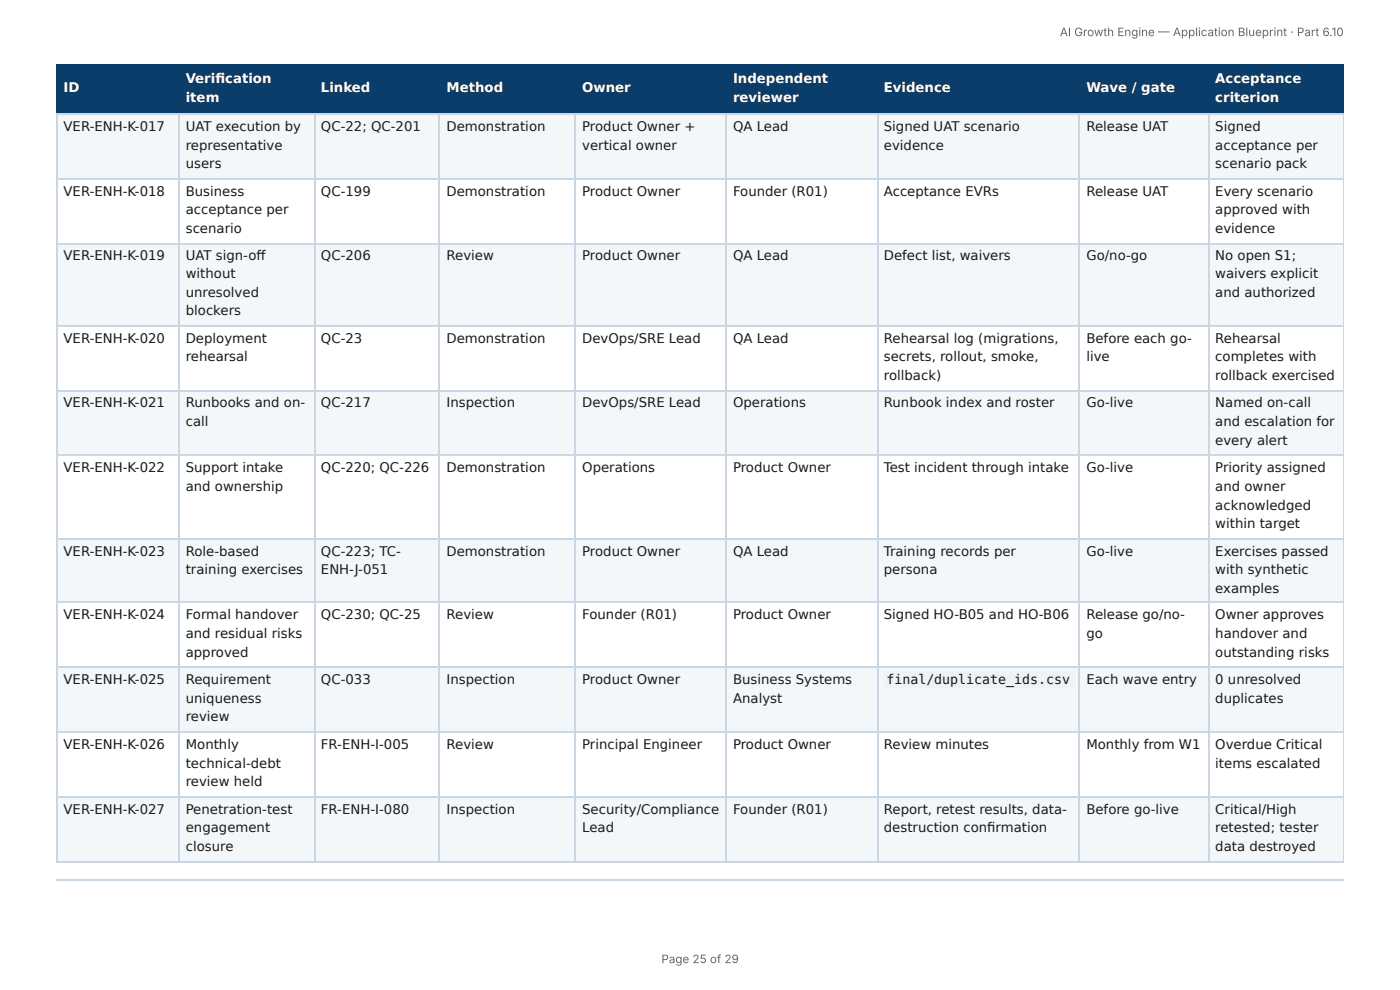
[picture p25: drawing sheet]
<svg xmlns="http://www.w3.org/2000/svg" width="297mm" height="210mm" viewBox="0 0 297 210" stroke-linecap="round" stroke-linejoin="round" font-family="sans-serif">
<defs><g id="words">
<g font-size="2.8" fill="#fff">
<text x="39.5" y="17.7">Verifi cation</text>
<text x="155.7" y="17.7">Independent</text>
<text x="258.1" y="17.7">Acceptance</text>
<text x="13.5" y="19.6">ID</text>
<text x="39.5" y="21.7">item</text>
<text x="68.2" y="19.6">Linked</text>
<text x="94.8" y="19.6">Method</text>
<text x="123.7" y="19.6">Owner</text>
<text x="155.7" y="21.7">reviewer</text>
<text x="187.7" y="19.6">Evidence</text>
<text x="230.7" y="19.6">Wave / gate</text>
<text x="258.1" y="21.7">criterion</text>
</g>
<g font-size="2.8" fill="#1a1a1a">
<text x="13.5" y="27.8">VER-ENH-K-017</text>
<text x="39.5" y="27.8">UAT execution by</text>
<text x="68.2" y="27.8">QC-22; QC-201</text>
<text x="94.8" y="27.8">Demonstration</text>
<text x="123.7" y="27.8">Product Owner +</text>
<text x="155.7" y="27.8">QA Lead</text>
<text x="187.7" y="27.8">Signed UAT scenario</text>
<text x="230.7" y="27.8">Release UAT</text>
<text x="258.1" y="27.8">Signed</text>
<text x="39.5" y="31.8">representative</text>
<text x="39.5" y="35.7">users</text>
<text x="123.7" y="31.8">vertical owner</text>
<text x="187.7" y="31.8">evidence</text>
<text x="258.1" y="31.8">acceptance per</text>
<text x="258.1" y="35.7">scenario pack</text>
<text x="13.5" y="41.5">VER-ENH-K-018</text>
<text x="39.5" y="41.5">Business</text>
<text x="68.2" y="41.5">QC-199</text>
<text x="94.8" y="41.5">Demonstration</text>
<text x="123.7" y="41.5">Product Owner</text>
<text x="155.7" y="41.5">Founder (R01)</text>
<text x="187.7" y="41.5">Acceptance EVRs</text>
<text x="230.7" y="41.5">Release UAT</text>
<text x="258.1" y="41.5">Every scenario</text>
<text x="39.5" y="45.5">acceptance per</text>
<text x="258.1" y="45.5">approved with</text>
<text x="39.5" y="49.5">scenario</text>
<text x="258.1" y="49.5">evidence</text>
<text x="13.5" y="55.3">VER-ENH-K-019</text>
<text x="39.5" y="55.3">UAT sign-off</text>
<text x="39.5" y="59">without</text>
<text x="68.2" y="55.3">QC-206</text>
<text x="94.8" y="55.3">Review</text>
<text x="123.7" y="55.3">Product Owner</text>
<text x="155.7" y="55.3">QA Lead</text>
<text x="187.7" y="55.3">Defect list, waivers</text>
<text x="230.7" y="55.3">Go/no-go</text>
<text x="258.1" y="55.3">No open S1;</text>
<text x="258.1" y="59">waivers explicit</text>
<text x="39.5" y="63">unresolved</text>
<text x="258.1" y="63">and authorized</text>
<text x="39.5" y="66.9">blockers</text>
<text x="13.5" y="72.8">VER-ENH-K-020</text>
<text x="39.5" y="72.8">Deployment</text>
<text x="39.5" y="76.7">rehearsal</text>
<text x="68.2" y="72.8">QC-23</text>
<text x="94.8" y="72.8">Demonstration</text>
<text x="123.7" y="72.8">DevOps/SRE Lead</text>
<text x="155.7" y="72.8">QA Lead</text>
<text x="187.7" y="72.8">Rehearsal log (migrations,</text>
<text x="187.7" y="76.7">secrets, rollout, smoke,</text>
<text x="230.7" y="72.8">Before each go-</text>
<text x="230.7" y="76.7">live</text>
<text x="258.1" y="72.8">Rehearsal</text>
<text x="258.1" y="76.7">completes with</text>
<text x="187.7" y="80.7">rollback)</text>
<text x="258.1" y="80.7">rollback exercised</text>
<text x="13.5" y="86.5">VER-ENH-K-021</text>
<text x="39.5" y="86.5">Runbooks and on-</text>
<text x="68.2" y="86.5">QC-217</text>
<text x="94.8" y="86.5">Inspection</text>
<text x="123.7" y="86.5">DevOps/SRE Lead</text>
<text x="155.7" y="86.5">Operations</text>
<text x="187.7" y="86.5">Runbook index and roster</text>
<text x="230.7" y="86.5">Go-live</text>
<text x="258.1" y="86.5">Named on-call</text>
<text x="39.5" y="90.5">call</text>
<text x="258.1" y="90.5">and escalation for</text>
<text x="258.1" y="94.5">every alert</text>
<text x="13.5" y="100.3">VER-ENH-K-022</text>
<text x="39.5" y="100.3">Support intake</text>
<text x="68.2" y="100.3">QC-220; QC-226</text>
<text x="94.8" y="100.3">Demonstration</text>
<text x="123.7" y="100.3">Operations</text>
<text x="155.7" y="100.3">Product Owner</text>
<text x="187.7" y="100.3">Test incident through intake</text>
<text x="230.7" y="100.3">Go-live</text>
<text x="258.1" y="100.3">Priority assigned</text>
<text x="39.5" y="104.2">and ownership</text>
<text x="258.1" y="104.2">and owner</text>
<text x="258.1" y="108.2">acknowledged</text>
<text x="258.1" y="112.2">within target</text>
<text x="13.5" y="118">VER-ENH-K-023</text>
<text x="39.5" y="118">Role-based</text>
<text x="68.2" y="118">QC-223; TC-</text>
<text x="94.8" y="118">Demonstration</text>
<text x="123.7" y="118">Product Owner</text>
<text x="155.7" y="118">QA Lead</text>
<text x="187.7" y="118">Training records per</text>
<text x="230.7" y="118">Go-live</text>
<text x="258.1" y="118">Exercises passed</text>
<text x="39.5" y="122">training exercises</text>
<text x="68.2" y="122">ENH-J-051</text>
<text x="187.7" y="122">persona</text>
<text x="258.1" y="122">with synthetic</text>
<text x="258.1" y="125.9">examples</text>
<text x="13.5" y="131.5">VER-ENH-K-024</text>
<text x="39.5" y="131.5">Formal handover</text>
<text x="68.2" y="131.5">QC-230; QC-25</text>
<text x="94.8" y="131.5">Review</text>
<text x="123.7" y="131.5">Founder (R01)</text>
<text x="155.7" y="131.5">Product Owner</text>
<text x="187.7" y="131.5">Signed HO-B05 and HO-B06</text>
<text x="230.7" y="131.5">Release go/no-</text>
<text x="258.1" y="131.5">Owner approves</text>
<text x="39.5" y="135.5">and residual risks</text>
<text x="230.7" y="135.5">go</text>
<text x="258.1" y="135.5">handover and</text>
<text x="39.5" y="139.4">approved</text>
<text x="258.1" y="139.4">outstanding risks</text>
<text x="13.5" y="145.3">VER-ENH-K-025</text>
<text x="39.5" y="145.3">Requirement</text>
<text x="39.5" y="149.2">uniqueness</text>
<text x="68.2" y="145.3">QC-033</text>
<text x="94.8" y="145.3">Inspection</text>
<text x="123.7" y="145.3">Product Owner</text>
<text x="155.7" y="145.3">Business Systems</text>
<text x="155.7" y="149.2">Analyst</text>
<text x="188.3" y="145.3">final/duplicate_ids.csv</text>
<text x="230.7" y="145.3">Each wave entry</text>
<text x="258.1" y="145.3">0 unresolved</text>
<text x="258.1" y="149.2">duplicates</text>
<text x="39.5" y="153.2">review</text>
<text x="13.5" y="159">VER-ENH-K-026</text>
<text x="39.5" y="159">Monthly</text>
<text x="68.2" y="159">FR-ENH-I-005</text>
<text x="94.8" y="159">Review</text>
<text x="123.7" y="159">Principal Engineer</text>
<text x="155.7" y="159">Product Owner</text>
<text x="187.7" y="159">Review minutes</text>
<text x="230.7" y="159">Monthly from W1</text>
<text x="258.1" y="159">Overdue Critical</text>
<text x="39.5" y="163">technical-debt</text>
<text x="39.5" y="167">review held</text>
<text x="258.1" y="163">items escalated</text>
<text x="13.5" y="172.8">VER-ENH-K-027</text>
<text x="39.5" y="172.8">Penetration-test</text>
<text x="68.2" y="172.8">FR-ENH-I-080</text>
<text x="94.8" y="172.8">Inspection</text>
<text x="123.7" y="172.8">Security/Compliance</text>
<text x="155.7" y="172.8">Founder (R01)</text>
<text x="187.7" y="172.8">Report, retest results, data-</text>
<text x="230.7" y="172.8">Before go-live</text>
<text x="258.1" y="172.8">Critical/High</text>
<text x="39.5" y="176.7">engagement</text>
<text x="123.7" y="176.7">Lead</text>
<text x="187.7" y="176.7">destruction confi rmation</text>
<text x="258.1" y="176.7">retested; tester</text>
<text x="39.5" y="180.7">closure</text>
<text x="258.1" y="180.7">data destroyed</text>
</g>
<g font-size="2.5" fill="#666">
<text x="225.1" y="7.7">AI Growth Engine — Application Blueprint · Part 6.10</text>
<text x="140.5" y="204.5">Page 25 of 29</text>
</g>
</g></defs>
<g fill="#0b3d6b">
<path d="M12.2 14h25.9v10.1h-25.9z"/>
<path d="M38.1 14h28.6v10.1h-28.6z"/>
<path d="M66.7 14h26.7v10.1h-26.7z"/>
<path d="M93.4 14h28.8v10.1h-28.8z"/>
<path d="M122.2 14h32.1v10.1h-32.1z"/>
<path d="M154.3 14h32v10.1h-32z"/>
<path d="M186.3 14h43.1v10.1h-43.1z"/>
<path d="M229.4 14h27.2v10.1h-27.2z"/>
<path d="M256.6 14h28.8v10.1h-28.8z"/>
</g>
<g fill="#f4f7fa">
<path d="M12.2 24.1h25.9v13.7h-25.9z"/>
<path d="M38.1 24.1h28.6v13.7h-28.6z"/>
<path d="M66.7 24.1h26.7v13.7h-26.7z"/>
<path d="M93.4 24.1h28.8v13.7h-28.8z"/>
<path d="M122.2 24.1h32.1v13.7h-32.1z"/>
<path d="M154.3 24.1h32v13.7h-32z"/>
<path d="M186.3 24.1h43.1v13.7h-43.1z"/>
<path d="M229.4 24.1h27.2v13.7h-27.2z"/>
<path d="M256.6 24.1h28.8v13.7h-28.8z"/>
<path d="M12.2 51.6h25.9v17.7h-25.9z"/>
<path d="M38.1 51.6h28.6v17.7h-28.6z"/>
<path d="M66.7 51.6h26.7v17.7h-26.7z"/>
<path d="M93.4 51.6h28.8v17.7h-28.8z"/>
<path d="M122.2 51.6h32.1v17.7h-32.1z"/>
<path d="M154.3 51.6h32v17.7h-32z"/>
<path d="M186.3 51.6h43.1v17.7h-43.1z"/>
<path d="M229.4 51.6h27.2v17.7h-27.2z"/>
<path d="M256.6 51.6h28.8v17.7h-28.8z"/>
<path d="M12.2 83.1h25.9v13.5h-25.9z"/>
<path d="M38.1 83.1h28.6v13.5h-28.6z"/>
<path d="M66.7 83.1h26.7v13.5h-26.7z"/>
<path d="M93.4 83.1h28.8v13.5h-28.8z"/>
<path d="M122.2 83.1h32.1v13.5h-32.1z"/>
<path d="M154.3 83.1h32v13.5h-32z"/>
<path d="M186.3 83.1h43.1v13.5h-43.1z"/>
<path d="M229.4 83.1h27.2v13.5h-27.2z"/>
<path d="M256.6 83.1h28.8v13.5h-28.8z"/>
<path d="M12.2 114.3h25.9v13.8h-25.9z"/>
<path d="M38.1 114.3h28.6v13.8h-28.6z"/>
<path d="M66.7 114.3h26.7v13.8h-26.7z"/>
<path d="M93.4 114.3h28.8v13.8h-28.8z"/>
<path d="M122.2 114.3h32.1v13.8h-32.1z"/>
<path d="M154.3 114.3h32v13.8h-32z"/>
<path d="M186.3 114.3h43.1v13.8h-43.1z"/>
<path d="M229.4 114.3h27.2v13.8h-27.2z"/>
<path d="M256.6 114.3h28.8v13.8h-28.8z"/>
<path d="M12.2 141.8h25.9v13.8h-25.9z"/>
<path d="M38.1 141.8h28.6v13.8h-28.6z"/>
<path d="M66.7 141.8h26.7v13.8h-26.7z"/>
<path d="M93.4 141.8h28.8v13.8h-28.8z"/>
<path d="M122.2 141.8h32.1v13.8h-32.1z"/>
<path d="M154.3 141.8h32v13.8h-32z"/>
<path d="M186.3 141.8h43.1v13.8h-43.1z"/>
<path d="M229.4 141.8h27.2v13.8h-27.2z"/>
<path d="M256.6 141.8h28.8v13.8h-28.8z"/>
<path d="M12.2 169.1h25.9v13.7h-25.9z"/>
<path d="M38.1 169.1h28.6v13.7h-28.6z"/>
<path d="M66.7 169.1h26.7v13.7h-26.7z"/>
<path d="M93.4 169.1h28.8v13.7h-28.8z"/>
<path d="M122.2 169.1h32.1v13.7h-32.1z"/>
<path d="M154.3 169.1h32v13.7h-32z"/>
<path d="M186.3 169.1h43.1v13.7h-43.1z"/>
<path d="M229.4 169.1h27.2v13.7h-27.2z"/>
<path d="M256.6 169.1h28.8v13.7h-28.8z"/>
</g>
<path d="M11.9 13.9h273.5M12 13.8v10.5M38 13.8v10.5M66.8 13.8v10.5M93.3 13.8v10.5M122.1 13.8v10.5M154.1 13.8v10.5M186.4 13.8v10.5M229.3 13.8v10.5M256.8 13.8v10.5M11.9 24.2h273.5" fill="none" stroke="#0b3d6b" stroke-width=".26"/>
<path d="M285.3 13.8v10.5" fill="none" stroke="#0b3d6b" stroke-width=".21"/>
<g fill="none" stroke="#c9d6e3" stroke-width=".26">
<path d="M11.9 24.2h273.5M11.9 38h273.5M12 24.3v158.8M38 24.3v158.8M66.8 24.3v158.8M93.3 24.3v158.8M122.1 24.3v158.8M154.1 24.3v158.8M186.4 24.3v158.8M229.3 24.3v158.8M256.8 24.3v158.8M11.9 51.7h273.5"/>
<path d="M11.9 69.2h273.5M11.9 82.9h273.5M11.9 96.7h273.5M11.9 114.4h273.5M11.9 127.9h273.5M11.9 141.7h273.5M11.9 155.4h273.5M11.9 169.2h273.5M11.9 183h273.5M11.9 186.9h273.5"/>
</g>
<path d="M285.3 24.3v158.8" fill="none" stroke="#c9d6e3" stroke-width=".21"/>
<path d="M187.9 142.6h39.9v3.5h-39.9z" fill="#eef2f6"/>
<use href="#words"/>
</svg>
